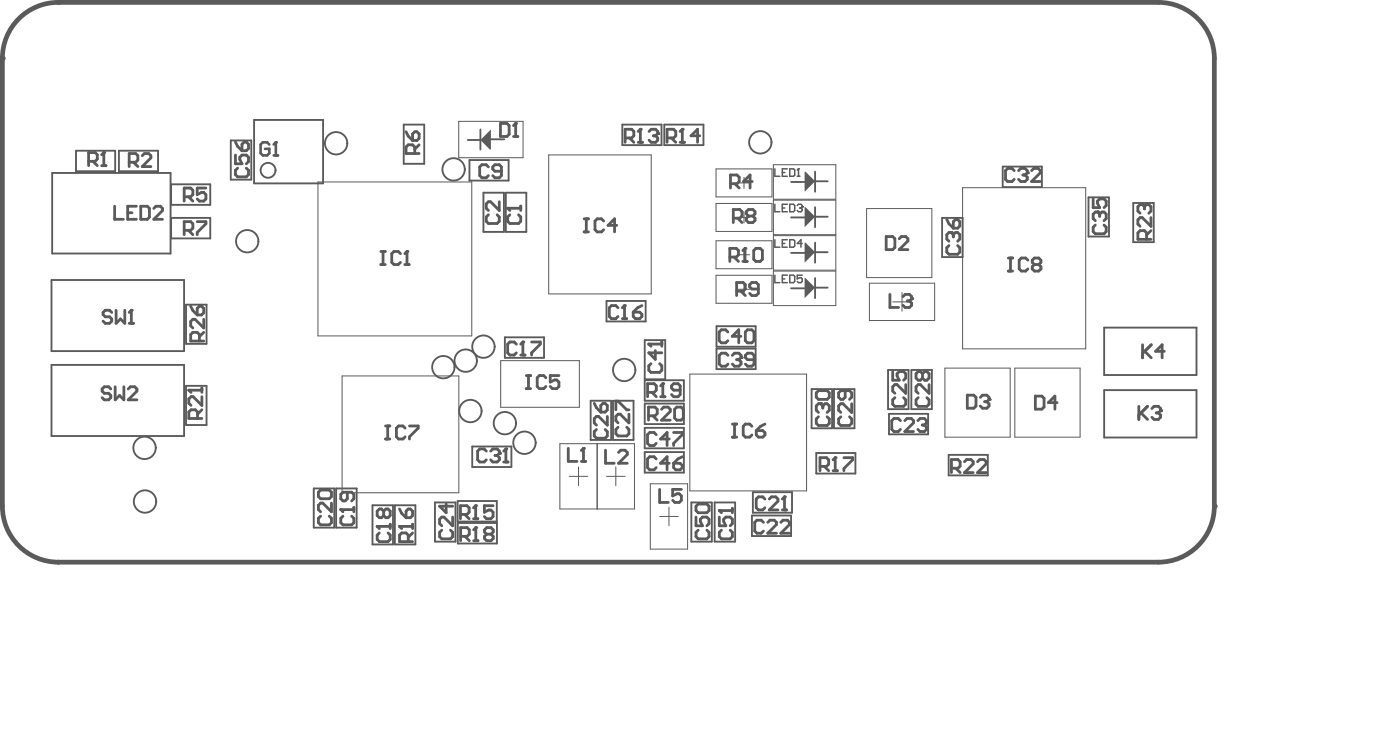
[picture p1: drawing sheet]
<svg xmlns="http://www.w3.org/2000/svg" width="250mm" height="133mm" viewBox="0 0 250 133" stroke-linecap="round" stroke-linejoin="round" font-family="sans-serif">
<g fill="#5a5a5a">
<path d="M143.5 49.6h.2l1.7 1.7-1.9 1.9z"/>
<path d="M143.5 36.9h.2l1.7 1.7-1.9 1.9z"/>
<path d="M143.5 43.3h.2l1.7 1.7-1.9 1.8z"/>
<path d="M143.5 30.6h.2l1.7 1.7-1.9 1.9z"/>
<path d="M87.6 23.1v3.6h-.2l-1.7-1.7z"/>
</g>
<g fill="none" stroke="#5a5a5a" stroke-width=".33">
<path d="M9.3 30.8h21.1v14.4h-21.1zM13.6 26.9h6.9v3.6h-6.9zM21.2 26.9h7v3.6h-7zM30.5 38.8h7v3.7h-7zM30.5 32.9h7v3.6h-7zM41.2 25h3.6v7h-3.6zM45.3 21.4h12.3v11.3h-12.3zM72 22.2h3.7v7h-3.7zM83.5 25h2.2M83.8 28.5h6.9v3.7h-6.9zM85.7 23.1v3.6M86.2 34.4h3.7v6.9h-3.7z"/>
<path d="M87.6 24.8h2.4M90.2 34.4h3.7v6.9h-3.7zM111 22.2h7v3.7h-7zM118.5 22.2h7v3.7h-7zM141.1 38.8h2.4M141.1 32.4h2.4M145.4 30.6v3.6M145.4 36.9v3.6M145.4 38.6h2.3M145.4 32.3h2.3M168.1 38.8h3.6v7h-3.6zM178.9 29.7h7v3.7h-7z"/>
<path d="M194.2 35.2h3.6v7h-3.6zM202.2 36.2h3.6v7h-3.6zM9.2 49.9h23.6v12.7h-23.6zM33.2 54.3h3.6v7h-3.6zM108.2 53.6h7v3.7h-7zM127.8 58.2h7v3.6h-7zM141.1 51.4h2.4M141.1 45.1h2.4M145.4 43.3v3.5M145.4 49.6v3.6M145.4 51.3h2.3M145.4 45h2.3"/>
<path d="M197 58.4h16.5v8.5h-16.5zM9.2 65.1h23.6v12.6h-23.6zM33.2 68.8h3.6v7h-3.6zM84.3 79.6h6.9v3.7h-6.9zM90.1 60.1h7v3.7h-7zM105.4 71.4h3.6v7h-3.6zM109.4 71.4h3.6v7h-3.6zM115 60.6h3.7v7h-3.7zM115 67.8h7v3.6h-7zM115 71.9h7v3.7h-7zM115 76.3h7v3.6h-7zM127.8 62.1h7v3.7h-7z"/>
<path d="M144.8 69.4h3.7v7h-3.7zM148.8 69.4h3.6v7h-3.6zM158.4 66h3.7v6.9h-3.7zM158.6 73.8h7v3.6h-7zM162.6 66h3.6v6.9h-3.6zM197 69.5h16.5v8.5h-16.5zM56 87.1h3.6v7h-3.6zM60 87.1h3.6v7h-3.6zM66.5 90.1h3.6v7h-3.6zM70.4 90.1h3.7v7h-3.7zM77.6 89.6h3.7v7h-3.7zM81.6 89.3h7v3.7h-7z"/>
<path d="M81.7 93.2h7v3.7h-7zM115 80.6h7v3.7h-7zM123.3 89.6h3.7v7h-3.7zM127.5 89.6h3.7v7h-3.7zM134.1 91.9h7v3.7h-7zM134.3 87.7h7v3.7h-7zM145.6 80.8h7v3.6h-7zM169.2 81.1h7v3.7h-7z"/>
</g>
<g fill="none" stroke="#5a5a5a" stroke-width=".18">
<path d="M56.7 32.4h27.5v27.5h-27.5zM81.8 21.6h11.5v6.5h-11.5zM97.9 27.6h18.3v24.8h-18.3zM127.7 30.1h10v5h-10zM127.7 36.3h10v5h-10zM131.7 38.8h2M131.7 32.6h2M132.7 31.6v2M132.7 37.8v2M138 29.4h11.1v6.1h-11.1zM138 35.7h11.1v6.1h-11.1zM154.6 37.2h11.6v12.3h-11.6z"/>
<path d="M171.7 33.5h22v28.7h-22zM127.7 42.9h10v5h-10zM127.7 49.1h10v5h-10zM131.7 45.4h2M131.7 51.6h2M132.7 44.4v2M132.7 50.6v2M138 42h11.1v6.2h-11.1zM138 48.3h11.1v6.2h-11.1zM155.1 50.5h11.6v6.6h-11.6zM159.3 53.8h3.3M160.9 52.2v3.3"/>
<path d="M61 67h20.9v20.8h-20.9zM89.3 64.3h14.1v8.3h-14.1zM99.9 79.1h13.3v11.6h-13.3zM106.5 79.1v11.6M123.1 66.7h20.8v20.8h-20.8zM168.6 65.6h11.6v12.3h-11.6zM181.1 65.6h11.6v12.3h-11.6zM101.5 84.9h3.4M103.2 83.3v3.3M108.2 84.9h3.3M109.9 83.3v3.3M116 86.2h6.7v11.7h-6.7z"/>
<path d="M117.7 92.1h3.3M119.3 90.4v3.3"/>
</g>
<path d="M203.2 72.4v2.4M203.6 73.6l1.1 1.2M203.8 61.5v2.3M204.2 62.6l1.2 1.2M204.7 72.4l-1.5 1.6M205.4 61.5l-1.6 1.5M205.5 72.8l.4-.4h.8l.4 .4v.4M207.7 62.6h-1.5l1.1-1.1v2.3" fill="none" stroke="#5a5a5a" stroke-width=".5"/>
<circle cx="207.1" cy="73.2" r=".25" fill="#5a5a5a"/>
<path d="M42 27.6v1.6h1.2l-.4-.8v-.4l.4-.4h.7l.4 .4v.8l-.4 .4M42 25.3l.4 .8 .8 .8M42.4 30l-.4 .4v.7l.4 .4h1.5l.4-.4v-.7l-.4-.4M43.6 25.3h.3l.4 .4v.8l-.4 .4h-.7v-1.2zM195.8 37.8h-.4l-.4 .4v.8l.4 .3M195.4 40.1l-.4 .4v.8l.4 .4h1.6l.4-.4v-.8l-.4-.4M206.3 73.6h.4M206.7 73.6l.4 .4v.4l-.4 .4h-.8l-.4-.4M207.1 73.2l-.4 .4" fill="none" stroke="#5a5a5a" stroke-width=".5"/>
<circle cx="195.8" cy="37.8" r=".25" fill="#5a5a5a"/>
<path d="M195 35.5v1.5h1.2l-.4-.8v-.3l.4-.4h.8l.4 .4v.7l-.4 .4M195.8 37.8l.4 .4M196.2 38.2v.4M196.2 38.2l.4-.4h.4l.4 .4v.8l-.4 .3M169.3 43.8l-.4 .4v.7l.4 .4h1.6l.3-.4v-.7l-.3-.4M169.7 41.5h-.4l-.4 .3v.8l.4 .4" fill="none" stroke="#5a5a5a" stroke-width=".5"/>
<circle cx="169.7" cy="41.5" r=".25" fill="#5a5a5a"/>
<g fill="none" stroke="#5a5a5a" stroke-width=".5">
<path d="M168.9 39.1l.4 .8 .8 .8M170.5 39.1h.4l.3 .4v.8l-.3 .4h-.8v-1.2zM169.7 41.5l.4 .3M170.1 41.8v.4M170.1 41.8l.4-.3h.4l.3 .3v.8l-.3 .4M179.9 46h.8M179.9 48.3h.8M180.3 46v2.3M183.4 46.4l-.4-.4h-.8l-.4 .4v1.5l.4 .4h.8l.4-.4M184.5 47.2l-.3-.4v-.4l.3-.4h.8l.4 .4v.4l-.4 .4M184.5 47.2l-.3 .4v.3l.3 .4h.8l.4-.4v-.3l-.4-.4M184.5 47.2h.8"/>
<path d="M172.6 70.4h1.1l.4 .4v1.6l-.4 .4h-1.1zM174.9 70.8l.4-.4h.8l.3 .4v.4M184.7 70.6h1.2l.4 .4v1.6l-.4 .3h-1.2zM188.6 71.8h-1.6l1.2-1.2v2.3"/>
</g>
<circle cx="176.4" cy="71.2" r=".25" fill="#5a5a5a"/>
<path d="M130.2 45.8h1.2l.3-.4v-.7l-.3-.4h-1.2v2.3M131 45.8l.7 .8M132.5 46.6h.8M132.9 44.3v2.3M158.1 42.2h1.2l.4 .4v1.5l-.4 .4h-1.2zM160.4 42.6l.4-.4h.8l.4 .4v.3l-1.6 1.6h1.6M175.7 71.6h.4M176.1 71.6l.3 .4v.4l-.3 .4h-.8l-.4-.4M176.4 71.2l-.3 .4" fill="none" stroke="#5a5a5a" stroke-width=".5"/>
<g fill="none" stroke="#5a5a5a" stroke-width=".27">
<path d="M138.2 30.1v1.3h.9M138.2 36.4v1.3h.9M139.6 37.1h.4M139.6 30.8h.4M140.5 30.1h-.9v1.3h.9M140.5 36.4h-.9v1.3h.9M140.9 30.1h.7l.2 .2v.9l-.2 .2h-.7zM140.9 36.4h.7l.2 .2v.9l-.2 .2h-.7zM142.2 36.6l.3-.2h.4l.2 .2v.3M142.2 31.4h.5M142.5 30.1h.1M142.5 30.1v1.3"/>
<path d="M142.5 30.1l-.3 .2M142.7 37.1h.2M142.9 37.1l.2 .2v.2l-.2 .2h-.4l-.3-.2M143.1 36.9h.1M143.1 36.9l-.2 .2M138.2 42.7v1.4h.9M138.2 49.1v1.3h.9M139.6 49.7h.4M139.6 43.4h.4M140.5 49.1h-.9v1.3h.9M140.5 42.7h-.9v1.4h.9M140.9 49.1h.7l.2 .2v.9l-.2 .2h-.7z"/>
<path d="M140.9 42.7h.7l.2 .3v.8l-.2 .3h-.7zM143.1 49.1h-.9v.6l.5-.2h.2l.2 .2v.5l-.2 .2h-.4l-.3-.2M143.1 43.4h-.9l.7-.7v1.4"/>
</g>
<circle cx="132.9" cy="44.3" r=".25" fill="#5a5a5a"/>
<g fill="none" stroke="#5a5a5a" stroke-width=".5">
<path d="M104.2 39h.8M104.6 39v2.3M107.7 39.4l-.4-.4h-.8l-.4 .4v1.6l.4 .3h.8l.4-.3M130.3 32.7h1.2l.4-.3v-.8l-.4-.4h-1.2v2.3M130.8 38.9h1.2l.4-.4v-.8l-.4-.3h-1.2v2.3M131.1 32.7l.8 .8M131.6 38.9l.8 .8M133.5 38.5l-.4-.4v-.4l.4-.3h.8l.4 .3v.4l-.4 .4M133.5 38.5l-.4 .4v.4l.4 .4h.8l.4-.4v-.4l-.4-.4M133.5 38.5h.8M134.2 32.4h-1.5l1.1-1.2v2.3M104.2 41.3h.8"/>
<path d="M110 40.2h-1.5l1.1-1.2v2.3M131.4 51.9h1.2l.4-.4v-.7l-.4-.4h-1.2v2.3M132.2 51.9l.8 .8M132.9 44.3l-.4 .4M134.5 44.7l.4-.4h.7l.4 .4v1.5l-.4 .4h-.7l-.4-.4zM135.3 51.5h-1.2l-.4-.4v-.3l.4-.4h.8l.4 .4v1.5l-.4 .4h-.8l-.4-.4M158.8 52.5v2.3h1.5M161.1 52.9l.4-.4h.8l.3 .4v.4M117.7 87.2v2.4h1.5M121.6 87.2h-1.6v1.2l.8-.4h.4l.4 .4v.8l-.4 .4h-.8l-.4-.4"/>
</g>
<circle cx="162.6" cy="53.3" r=".25" fill="#5a5a5a"/>
<path d="M161.9 53.6h.4M162.3 53.6l.3 .4v.4l-.3 .4h-.8l-.4-.4M162.6 53.3l-.3 .3M101.4 79.9v2.4h1.5M104.1 79.9v2.4M103.7 82.3h.8M108 80.3v2.3h1.6M110.4 80.7l.3-.4h.8l.4 .4v.3l-1.5 1.6h1.5" fill="none" stroke="#5a5a5a" stroke-width=".5"/>
<circle cx="104.1" cy="79.9" r=".25" fill="#5a5a5a"/>
<path d="M89.3 22h1.1l.4 .4v1.5l-.4 .4h-1.1zM91.6 24.3h.8M92 22v2.3M104.1 79.9l-.4 .4" fill="none" stroke="#5a5a5a" stroke-width=".5"/>
<circle cx="92" cy="22" r=".25" fill="#5a5a5a"/>
<g fill="none" stroke="#5a5a5a" stroke-width=".5">
<path d="M92 22l-.4 .4M68 44.8h.7M68 47.2h.7M68.3 44.8v2.4M71.4 45.2l-.3-.4h-.8l-.4 .4v1.6l.4 .4h.8l.3-.4M72.2 47.2h.8M72.6 44.8v2.4M68.8 75.9h.8M68.8 78.3h.8M69.2 75.9v2.4M72.3 76.3l-.4-.4h-.8l-.4 .4v1.6l.4 .4h.8l.4-.4M73 75.9h1.6v.4l-1.6 1.6v.4"/>
<path d="M130.7 75.6h.7M130.7 77.9h.7M131 75.6v2.3M134.1 76l-.3-.4h-.8l-.4 .4v1.5l.4 .4h.8l.3-.4M134.9 76.8h1.2l.4 .4v.3l-.4 .4h-.8l-.4-.4zM136.5 75.6l-.8 .4-.8 .8"/>
</g>
<circle cx="72.6" cy="44.8" r=".25" fill="#5a5a5a"/>
<path d="M72.6 44.8l-.4 .4" fill="none" stroke="#5a5a5a" stroke-width=".5"/>
<path d="M48 25.8l-.3-.4h-.8l-.4 .4v1.5l.4 .4h.8l.3-.4v-.8h-.7M48.8 27.7h.8M49.2 25.4v2.3" fill="none" stroke="#5a5a5a" stroke-width=".47"/>
<circle cx="49.2" cy="25.4" r=".23" fill="#5a5a5a"/>
<path d="M49.2 25.4l-.4 .4" fill="none" stroke="#5a5a5a" stroke-width=".47"/>
<path d="M20.5 36.8v2.3h1.5M22.8 37.9h.8M24.3 36.8h-1.5v2.3h1.5M25.1 36.8h1.2l.4 .4v1.5l-.4 .4h-1.2zM27.4 37.2l.4-.4h.8l.4 .4v.3l-1.6 1.6h1.6M128.3 92.2v1.5h1.2l-.4-.7v-.4l.4-.4h.8l.4 .4v.7l-.4 .4M128.3 91h2.4M128.7 94.5l-.4 .4v.8l.4 .4h1.6l.4-.4v-.8l-.4-.4M130.7 90.6v.8" fill="none" stroke="#5a5a5a" stroke-width=".5"/>
<circle cx="128.3" cy="91" r=".25" fill="#5a5a5a"/>
<g fill="none" stroke="#5a5a5a" stroke-width=".5">
<path d="M115.7 61.3h2.4M116.1 64.8l-.4 .4v.8l.4 .4h1.6l.4-.4v-.8l-.4-.4M116.9 62.5v1.6l-1.2-1.2h2.4M117.1 77.5l-.4-.4h-.8l-.4 .4v1.5l.4 .4h.8l.4-.4M118.1 61v.7M119.4 78.3h-1.6l1.2-1.2v2.3M120.2 77.1h1.5v.4l-1.5 1.5v.4M117.1 81.8l-.4-.4h-.8l-.4 .4v1.6l.4 .4h.8l.4-.4M119.4 82.6h-1.6l1.2-1.2v2.4M120.2 82.6h1.1l.4 .4v.4l-.4 .4h-.7l-.4-.4zM121.7 81.4l-.7 .4-.8 .8M124.2 90.2l.4-.3h1.5l.4 .3v.8l-.4 .4h-1.5l-.4-.4z"/>
<path d="M124.2 92.2v1.5h1.1l-.4-.7v-.4l.4-.4h.8l.4 .4v.7l-.4 .4M124.6 94.5l-.4 .4v.8l.4 .4h1.5l.4-.4v-.8l-.4-.4M128.3 91l.4 .4"/>
</g>
<circle cx="115.7" cy="61.3" r=".25" fill="#5a5a5a"/>
<path d="M129.9 59.2l-.4-.4h-.8l-.4 .4v1.5l.4 .4h.8l.4-.4M132.2 60h-1.6l1.2-1.2v2.3M133.4 58.8h.7l.4 .4v1.5l-.4 .4h-.7l-.4-.4v-1.5zM115.7 61.3l.4 .4M129.9 63.3l-.4-.3h-.8l-.4 .3v1.6l.4 .4h.8l.4-.4M130.7 63.3l.3-.3h.8l.4 .3v.4" fill="none" stroke="#5a5a5a" stroke-width=".5"/>
<circle cx="132.2" cy="63.7" r=".25" fill="#5a5a5a"/>
<path d="M180.9 30.4l-.3-.4h-.8l-.4 .4v1.6l.4 .4h.8l.3-.4M181.7 30.4l.4-.4h.8l.4 .4v.4M131.4 64.1h.4M131.8 64.1l.4 .4v.4l-.4 .4h-.8l-.3-.4M132.2 63.7l-.4 .4M134.5 64.1h-1.1l-.4-.4v-.4l.4-.3h.7l.4 .3v1.6l-.4 .4h-.7l-.4-.4" fill="none" stroke="#5a5a5a" stroke-width=".5"/>
<circle cx="183.3" cy="30.8" r=".25" fill="#5a5a5a"/>
<path d="M182.5 31.2h.4M182.9 31.2l.4 .4v.4l-.4 .4h-.8l-.4-.4M183.3 30.8l-.4 .4M184 30.4l.4-.4h.8l.4 .4v.4l-1.6 1.6h1.6M86.8 80.4l-.4-.4h-.8l-.4 .4v1.6l.4 .4h.8l.4-.4M87.5 80.4l.4-.4h.8l.4 .4v.4" fill="none" stroke="#5a5a5a" stroke-width=".5"/>
<circle cx="89.1" cy="80.8" r=".25" fill="#5a5a5a"/>
<path d="M88.3 81.2h.4M88.7 81.2l.4 .4v.4l-.4 .4h-.8l-.4-.4M89.1 80.8l-.4 .4M89.9 82.4h.7M90.3 80v2.4" fill="none" stroke="#5a5a5a" stroke-width=".5"/>
<circle cx="90.3" cy="80" r=".25" fill="#5a5a5a"/>
<path d="M146 74.3l-.4 .4v.8l.4 .4h1.6l.4-.4v-.8l-.4-.4M146.4 72h-.4l-.4 .4v.7l.4 .4M90.3 80l-.4 .4" fill="none" stroke="#5a5a5a" stroke-width=".5"/>
<circle cx="146.4" cy="72" r=".25" fill="#5a5a5a"/>
<g fill="none" stroke="#5a5a5a" stroke-width=".5">
<path d="M106 71.9l.4 .8 .8 .8M106.4 76.6l-.4 .4v.7l.4 .4h1.6l.3-.4v-.7l-.3-.4M107.2 72.3l.4-.4h.4l.3 .4v.8l-.3 .4h-.8zM108.3 74.2v1.6l-1.5-1.6h-.4l-.4 .4v.8l.4 .4M109.9 73.1v-1.6h.4l1.5 1.6h.4M110.3 76.2l-.4 .4v.7l.4 .4h1.5l.4-.4v-.7l-.4-.4M112.2 73.8v1.6l-1.5-1.6h-.4l-.4 .4v.8l.4 .4M146 69.6h1.6l.4 .4v.8l-.4 .4h-1.6l-.4-.4v-.8zM146.4 72l.4 .4M146.8 72.4v.4M146.8 72.4l.4-.4h.4l.4 .4v.7l-.4 .4M150 74.3l-.4 .4v.8l.4 .4h1.6l.3-.4v-.8l-.3-.4"/>
<path d="M150.8 69.6v1.2l-.4 .4h-.4l-.4-.4v-.8l.4-.4h1.6l.3 .4v.8l-.3 .4M151.9 72v1.5l-1.5-1.5h-.4l-.4 .4v.7l.4 .4M159.3 66.2v1.6h1.1l-.4-.8v-.4l.4-.4h.8l.4 .4v.8l-.4 .4M159.7 70.9l-.4 .4v.8l.4 .3h1.5l.4-.3v-.8l-.4-.4M160.6 75l-.3-.4h-.8l-.4 .4v1.5l.4 .4h.8l.3-.4M161.4 75l.4-.4h.8l.4 .4v.4l-1.6 1.5h1.6M161.6 68.6v1.5l-1.6-1.5h-.3l-.4 .4v.7l.4 .4M163.8 75l.3-.4h.8l.4 .4v.4M163.8 70.9l-.4 .4v.8l.4 .3h1.6l.3-.3v-.8l-.3-.4M164.6 66.6l-.4-.4h-.4l-.4 .4v.8l.4 .4h.4l.4-.4M164.6 66.6l.4-.4h.4l.3 .4v.8l-.3 .4h-.4l-.4-.4M164.6 66.6v.8"/>
<path d="M165.7 68.6v1.5l-1.5-1.5h-.4l-.4 .4v.7l.4 .4M78.8 94.5l-.4 .4v.8l.4 .4h1.6l.4-.4v-.8l-.4-.4M79.6 89.9v1.5l-1.2-1.2h2.4M80.8 92.2v1.5l-1.6-1.5h-.4l-.4 .4v.7l.4 .4"/>
</g>
<circle cx="165.3" cy="75.4" r=".25" fill="#5a5a5a"/>
<path d="M164.5 75.8h.4M164.9 75.8l.4 .4v.3l-.4 .4h-.8l-.3-.4M165.3 75.4l-.4 .4M136.2 93.1l-.4-.4h-.8l-.4 .4v1.6l.4 .4h.8l.4-.4M136.5 89l-.4-.4h-.8l-.4 .4v1.5l.4 .4h.8l.4-.4M137 93.1l.4-.4h.7l.4 .4v.4l-1.5 1.6h1.5M137.2 89l.4-.4h.8l.4 .4v.4l-1.6 1.5h1.6M139.3 93.1l.4-.4h.8l.4 .4v.4l-1.6 1.6h1.6M139.6 90.9h.7M140 88.6v2.3" fill="none" stroke="#5a5a5a" stroke-width=".5"/>
<circle cx="140" cy="88.6" r=".25" fill="#5a5a5a"/>
<path d="M57.2 92l-.4 .4v.8l.4 .4h1.5l.4-.4v-.8l-.4-.4M57.2 87.4h1.5l.4 .3v.8l-.4 .4h-1.5l-.4-.4v-.8zM59.1 89.7v1.5l-1.5-1.5h-.4l-.4 .4v.8l.4 .3M60.8 90.9h2.3M61.2 92l-.4 .4v.8l.4 .4h1.5l.4-.4v-.8l-.4-.4M63.1 90.5v.7M140 88.6l-.4 .4" fill="none" stroke="#5a5a5a" stroke-width=".5"/>
<circle cx="60.8" cy="90.9" r=".25" fill="#5a5a5a"/>
<path d="M60.8 90.9l.4 .3M62 87.7v1.2l-.4 .4h-.4l-.4-.4v-.8l.4-.4h1.5l.4 .4v.8l-.4 .4M67.3 93.8h2.3M67.7 95l-.4 .4v.8l.4 .4h1.5l.4-.4v-.8l-.4-.4M69.6 93.5v.7" fill="none" stroke="#5a5a5a" stroke-width=".5"/>
<circle cx="67.3" cy="93.8" r=".25" fill="#5a5a5a"/>
<path d="M92.1 61.4l-.4-.4h-.7l-.4 .4v1.5l.4 .4h.7l.4-.4M92.9 63.3h.8M93.3 61v2.3M67.3 93.8l.4 .4M68.5 91.1l-.4-.4h-.4l-.4 .4v.8l.4 .4h.4l.4-.4M68.5 91.1l.3-.4h.4l.4 .4v.8l-.4 .4h-.4l-.3-.4M68.5 91.1v.8" fill="none" stroke="#5a5a5a" stroke-width=".5"/>
<circle cx="93.3" cy="61" r=".25" fill="#5a5a5a"/>
<path d="M110.3 54.9l-.4-.4h-.8l-.4 .4v1.5l.4 .4h.8l.4-.4M111 56.8h.8M111.4 54.5v2.3M93.3 61l-.4 .4M94.8 61h1.6v.4l-1.6 1.5v.4" fill="none" stroke="#5a5a5a" stroke-width=".5"/>
<circle cx="111.4" cy="54.5" r=".25" fill="#5a5a5a"/>
<path d="M87.1 29.8l-.4-.4h-.7l-.4 .4v1.5l.4 .4h.7l.4-.4M87.1 38.3l-.4 .4v.8l.4 .3h1.6l.4-.3v-.8l-.4-.4M89.1 36v1.5l-1.6-1.5h-.4l-.4 .4v.7l.4 .4M89.5 30.5h-1.2l-.4-.4v-.3l.4-.4h.8l.4 .4v1.5l-.4 .4h-.8l-.4-.4M90.6 37.1h2.3M91 38.3l-.4 .4v.8l.4 .3h1.5l.4-.3v-.8l-.4-.4M92.9 36.7v.8M111.4 54.5l-.4 .4M113 55.6h1.1l.4 .4v.4l-.4 .4h-.7l-.4-.4zM114.5 54.5l-.8 .4-.7 .7" fill="none" stroke="#5a5a5a" stroke-width=".5"/>
<circle cx="90.6" cy="37.1" r=".25" fill="#5a5a5a"/>
<path d="M90.6 37.1l.4 .4M19.9 55.7l-.4-.4h-.7l-.4 .4v.4l.4 .4h.7l.4 .4v.4l-.4 .3h-.7l-.4-.3M20.7 55.3v2.3l.8-.7 .8 .7v-2.3M23 57.6h.8M23.4 55.3v2.3M19.8 69.3l-.4-.3h-.8l-.4 .3v.4l.4 .4h.8l.4 .4v.4l-.4 .4h-.8l-.4-.4M20.5 69v2.3l.8-.8 .8 .8v-2.3M22.9 69.3l.4-.3h.7l.4 .3v.4l-1.5 1.6h1.5" fill="none" stroke="#5a5a5a" stroke-width=".5"/>
<circle cx="23.4" cy="55.3" r=".25" fill="#5a5a5a"/>
<path d="M203.8 36.5h-.4l-.4 .4v.7l.4 .4M205.3 38.8v1.5l-1.5-1.5h-.4l-.4 .4v.8l.4 .3M23.4 55.3l-.4 .4M34 54.6l.4 .8 .8 .7M35.2 55l.4-.4h.4l.3 .4v.8l-.3 .3h-.8zM36.3 56.9v1.6l-1.5-1.6h-.4l-.4 .4v.8l.4 .4M36.3 59.2l-.7 .8M204.6 42.7v-1.2l-.4-.4h-.8l-.4 .4v1.2h2.3M205.3 41.1l-.7 .8M35.6 60.8v-1.2l-.4-.4h-.8l-.4 .4v1.2h2.3" fill="none" stroke="#5a5a5a" stroke-width=".5"/>
<circle cx="203.8" cy="36.5" r=".25" fill="#5a5a5a"/>
<path d="M203.8 36.5l.4 .4M204.2 36.9v.3M204.2 36.9l.4-.4h.3l.4 .4v.7l-.4 .4M33.7 69.6h2.3M35.2 74.6v-1.2l-.3-.3h-.8l-.4 .3v1.2h2.3M36 70.7v1.6l-1.5-1.6h-.4l-.4 .4v.8l.4 .4M36 73.1l-.8 .7M36 69.2v.8M169.7 83.5h1.2l.4-.4v-.8l-.4-.4h-1.2v2.4M170.5 83.5l.8 .8M172.1 82.3l.4-.4h.7l.4 .4v.4l-1.5 1.6h1.5M174.4 82.3l.4-.4h.8l.3 .4v.4l-1.5 1.6h1.5" fill="none" stroke="#5a5a5a" stroke-width=".5"/>
<circle cx="33.7" cy="69.6" r=".25" fill="#5a5a5a"/>
<path d="M33.7 69.6l.4 .4M115.5 69.9h1.2l.4-.3v-.8l-.4-.4h-1.2v2.3M115.7 74.1h1.2l.3-.4v-.7l-.3-.4h-1.2v2.3M116.3 69.9l.8 .8M116.5 74.1l.7 .8M117.9 70.7h.7M118 73l.4-.4h.8l.4 .4v.4l-1.6 1.5h1.6M118.3 68.4v2.3M120.7 72.6h.8l.4 .4v1.5l-.4 .4h-.8l-.3-.4v-1.5z" fill="none" stroke="#5a5a5a" stroke-width=".5"/>
<circle cx="118.3" cy="68.4" r=".25" fill="#5a5a5a"/>
<path d="M118.3 68.4l-.4 .4M121.4 69.6h-1.2l-.4-.4v-.4l.4-.4h.8l.4 .4v1.5l-.4 .4h-.8l-.4-.4M82.2 95.6h1.1l.4-.4v-.7l-.4-.4h-1.1v2.3M82.9 95.6l.8 .8M84.5 96.4h.8M84.9 94.1v2.3" fill="none" stroke="#5a5a5a" stroke-width=".5"/>
<circle cx="84.9" cy="94.1" r=".25" fill="#5a5a5a"/>
<path d="M84.9 94.1l-.4 .4M86.8 95.2l-.4-.4v-.3l.4-.4h.8l.4 .4v.3l-.4 .4M86.8 95.2l-.4 .4v.4l.4 .4h.8l.4-.4v-.4l-.4-.4M86.8 95.2h.8M146.3 83.1h1.2l.3-.3v-.8l-.3-.4h-1.2v2.3M147.1 83.1l.7 .8M148.6 83.9h.8M149 81.6v2.3" fill="none" stroke="#5a5a5a" stroke-width=".5"/>
<circle cx="149" cy="81.6" r=".25" fill="#5a5a5a"/>
<path d="M71.3 93.8h2.3M72.8 96.6v-1.2l-.4-.4h-.7l-.4 .4v1.2h2.3M73.6 95l-.8 .8M73.6 93.5v.7M149 81.6l-.4 .4M150.6 81.6h1.5v.4l-1.5 1.5v.4" fill="none" stroke="#5a5a5a" stroke-width=".5"/>
<circle cx="71.3" cy="93.8" r=".25" fill="#5a5a5a"/>
<path d="M71.3 93.8l.4 .4M71.3 90.7l.4 .8 .7 .8M72.8 90.7h.4l.4 .4v.8l-.4 .4h-.8v-1.2zM82.1 91.7h1.2l.4-.4v-.8l-.4-.3h-1.2v2.3M82.9 91.7l.8 .8M84.5 92.5h.7M84.9 90.2v2.3" fill="none" stroke="#5a5a5a" stroke-width=".5"/>
<circle cx="84.9" cy="90.2" r=".25" fill="#5a5a5a"/>
<path d="M119 24.6h1.2l.4-.4v-.8l-.4-.4h-1.2v2.4M119.8 24.6l.8 .8M121.3 25.4h.8M121.7 23v2.4M84.9 90.2l-.4 .3M88 90.2h-1.6v1.1l.8-.4h.4l.4 .4v.8l-.4 .4h-.8l-.4-.4" fill="none" stroke="#5a5a5a" stroke-width=".5"/>
<circle cx="121.7" cy="23" r=".25" fill="#5a5a5a"/>
<path d="M111.5 24.6h1.2l.4-.4v-.8l-.4-.4h-1.2v2.4M112.3 24.6l.8 .8M113.9 25.4h.7M114.2 23v2.4M121.7 23l-.4 .4M124.8 24.2h-1.5l1.1-1.2v2.4" fill="none" stroke="#5a5a5a" stroke-width=".5"/>
<circle cx="114.2" cy="23" r=".25" fill="#5a5a5a"/>
<path d="M114.2 23l-.3 .4M115.8 23.4l.4-.4h.8l.3 .4v.4" fill="none" stroke="#5a5a5a" stroke-width=".5"/>
<circle cx="117.3" cy="23.8" r=".25" fill="#5a5a5a"/>
<g fill="none" stroke="#5a5a5a" stroke-width=".5">
<path d="M15.8 28.8h1.2l.4-.4v-.8l-.4-.4h-1.2v2.3M16.6 28.8l.8 .7M18.1 29.5h.8M18.5 27.2v2.3M23 28.9h1.2l.4-.4v-.7l-.4-.4h-1.2v2.3M23.8 28.9l.8 .8M25.4 27.8l.4-.4h.7l.4 .4v.3l-1.5 1.6h1.5M32.9 35.1h1.1l.4-.4v-.8l-.4-.4h-1.1v2.4M33.6 35.1l.8 .8M35.2 39.5h1.5v.4l-1.5 1.6v.3M36.7 33.5h-1.5v1.2l.8-.4h.3l.4 .4v.8l-.4 .4h-.7l-.4-.4M72.4 23.5l.4 .8 .8 .7"/>
<path d="M73.6 23.9l.4-.4h.4l.4 .4v.8l-.4 .3h-.8zM74 27.4v-1.2l-.4-.4h-.8l-.4 .4v1.2h2.4M74.8 25.8l-.8 .8M116.6 24.2h.4M117 24.2l.3 .4v.4l-.3 .4h-.8l-.4-.4M117.3 23.8l-.3 .4M32.9 41.1h1.1l.4-.4v-.8l-.4-.4h-1.1v2.3M33.6 41.1l.8 .7"/>
</g>
<circle cx="18.5" cy="27.2" r=".25" fill="#5a5a5a"/>
<path d="M18.5 27.2l-.4 .4M93.9 67h.8M93.9 69.3h.8M94.3 67v2.3M97.4 67.3l-.4-.3h-.8l-.4 .3v1.6l.4 .4h.8l.4-.4M99.7 67h-1.5v1.1l.7-.4h.4l.4 .4v.8l-.4 .4h-.7l-.4-.4" fill="none" stroke="#5a5a5a" stroke-width=".5"/>
<g fill="none" stroke="#5a5a5a" stroke-width=".33">
<circle cx="47.8" cy="30.4" r="1.33"/>
<circle cx="60" cy="25.5" r="2"/>
<circle cx="80.9" cy="30.2" r="2"/>
<circle cx="135.6" cy="25.4" r="2"/>
<circle cx="44.1" cy="43" r="2"/>
<circle cx="25.8" cy="79.8" r="2"/>
<circle cx="79.1" cy="65.5" r="2"/>
<circle cx="83.1" cy="64.3" r="2"/>
<circle cx="83.9" cy="73.3" r="2"/>
<circle cx="86.2" cy="61.8" r="2"/>
<circle cx="90.1" cy="75.4" r="2"/>
<circle cx="93.6" cy="78.9" r="2"/>
<circle cx="111.4" cy="66" r="2"/>
<circle cx="25.9" cy="89.4" r="2"/>
</g>
<path d="M10.4 100.2h.1M10.4 100.2h196.3" fill="none" stroke="#5a5a5a" stroke-width=".85"/>
<circle cx="216.6" cy="90.2" r=".42" fill="#5a5a5a"/>
<path d="M10.4 .4h196.3M216.6 10.4v79.8" fill="none" stroke="#5a5a5a" stroke-width=".85"/>
<g fill="#5a5a5a">
<circle cx="10.4" cy=".4" r=".42"/>
<circle cx=".4" cy="10.4" r=".42"/>
</g>
<path d="M10.4 .4a10 10 0 0 0-10 10v79.8a10 10 0 0 0 10 10M206.7 .4a10 10 0 0 1 9.9 10M216.6 90.2a10 10 0 0 1-9.9 10" fill="none" stroke="#5a5a5a" stroke-width=".85"/>
</svg>
